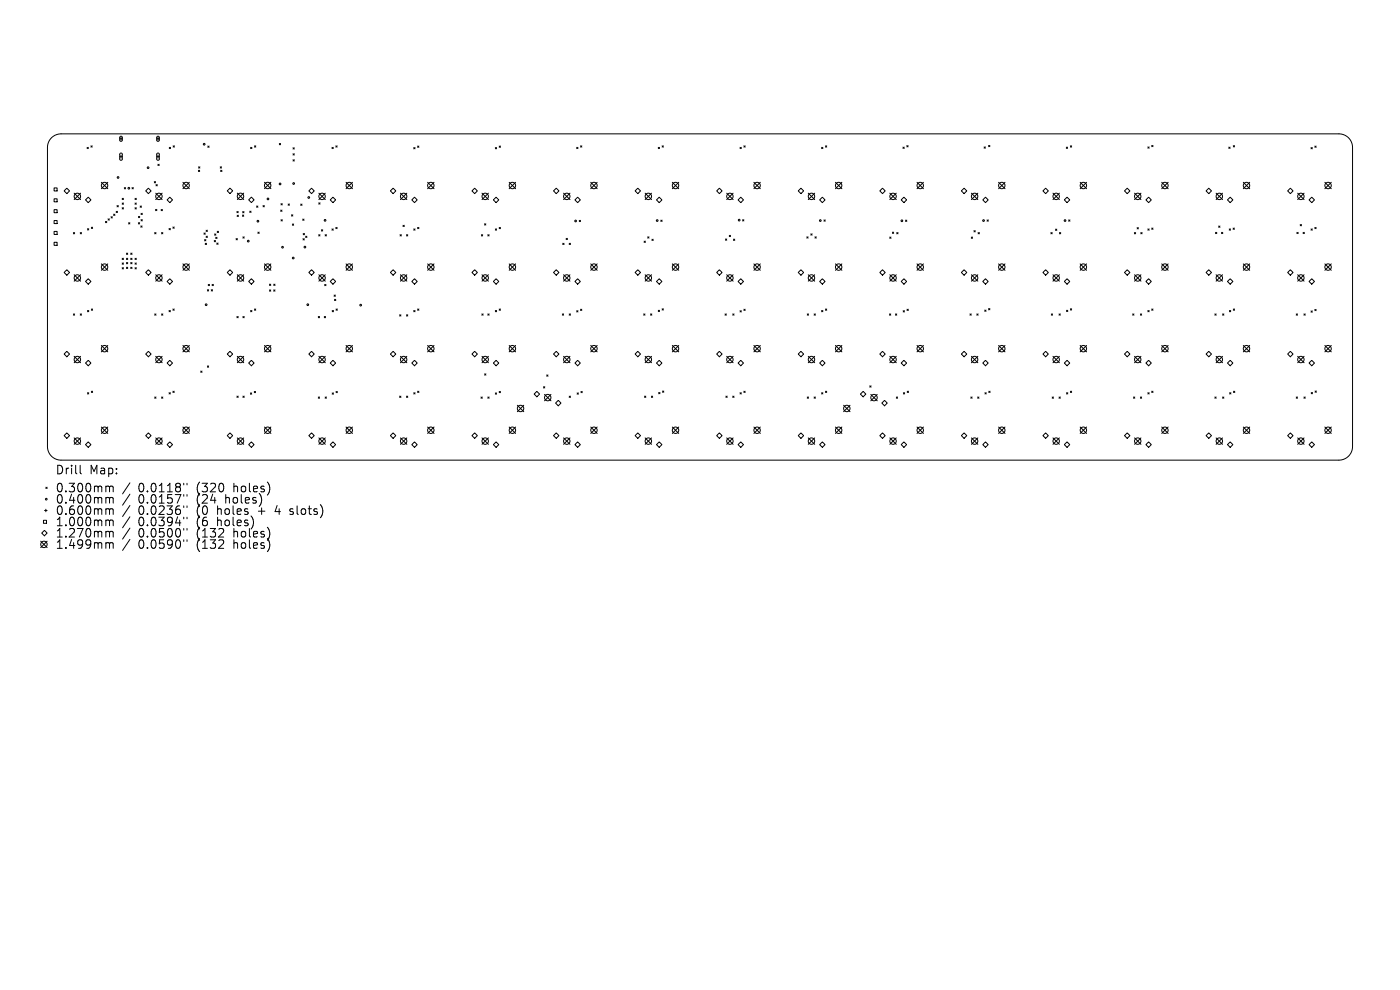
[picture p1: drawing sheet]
<svg xmlns="http://www.w3.org/2000/svg" width="297mm" height="210mm" viewBox="0 0 297 210" stroke-linecap="round" stroke-linejoin="round" font-family="sans-serif">
<defs><g id="words">
<g font-size="2.5">
<text x="11.8" y="100.8">Drill</text>
<text x="19" y="100.8">Map:</text>
<text x="11.8" y="104.6">0.300mm</text>
<text x="11.8" y="107">0.400mm</text>
<text x="29.3" y="104.6">0.0118&quot;</text>
<text x="29.3" y="107">0.0157&quot;</text>
<text x="41.7" y="104.6">(320</text>
<text x="41.7" y="107">(24</text>
<text x="47.8" y="107">holes)</text>
<text x="49.6" y="104.6">holes)</text>
<text x="11.8" y="109.4">0.600mm</text>
<text x="11.8" y="111.8">1.000mm</text>
<text x="29.3" y="109.4">0.0236&quot;</text>
<text x="29.3" y="111.8">0.0394&quot;</text>
<text x="41.7" y="109.4">(0</text>
<text x="41.7" y="111.8">(6</text>
<text x="46.1" y="109.4">holes</text>
<text x="46.1" y="111.8">holes)</text>
<text x="54.8" y="109.4">+</text>
<text x="58.6" y="109.4">4</text>
<text x="61.8" y="109.4">slots)</text>
<text x="11.8" y="114.2">1.270mm</text>
<text x="11.8" y="116.6">1.499mm</text>
<text x="29.3" y="114.2">0.0500&quot;</text>
<text x="29.3" y="116.6">0.0590&quot;</text>
<text x="41.7" y="114.2">(132</text>
<text x="41.7" y="116.6">(132</text>
<text x="49.6" y="114.2">holes)</text>
<text x="49.6" y="116.6">holes)</text>
</g>
</g></defs>
<g fill="none" stroke="#000" stroke-width=".21">
<path d="M10.9 29.2l1.1-.6 1-.2h271.1a2.88 2.88 0 0 1 2.8 2.9v63.4a2.88 2.88 0 0 1-2.8 2.9h-271.1a2.88 2.88 0 0 1-2.9-2.9v-63.4l.1-1zM11.5 39.9h.6v.6h-.6zM14.2 39.9l.6 .6-.6 .6-.6-.6zM18.5 31.3l.2 .2M18.7 31.3l-.2 .2M19.3 30.9l.3 .3M19.6 30.9l-.3 .3M21.5 38.7l1.4 1.3M22.9 38.7l-1.4 1.3M25.4 29.4h.5M25.4 33.2h.5M25.5 29l.2-.1 .2 .2v.7l-.2 .2-.3-.2z"/>
<path d="M25.5 32.5h.3l.1 .2v1.1l-.2 .2-.3-.2zM25.7 29.2v.5M25.7 33v.5M26.4 39.8l.2 .3M26.6 39.8l-.2 .3M28 39.8l.3 .3M28.3 39.8l-.3 .3M31.5 39.9l.6 .6-.6 .6-.6-.6zM32.7 38.5l.3 .3M33 38.5l-.3 .3M33.1 39.2l.3 .2M33.2 29.4h.6"/>
<path d="M33.2 33.2h.6M33.3 29l.3-.1 .2 .2v.7l-.2 .2-.3-.2zM33.3 32.5h.3l.2 .2v1.1l-.2 .2-.3-.2zM33.4 39.2l-.3 .2M33.5 34.8l.3 .3M33.5 29.2v.5M33.5 33v.5M33.8 34.8l-.3 .3M35.9 31.3l.3 .2M36.2 31.3l-.3 .2M36.7 30.9l.3 .3M37 30.9l-.3 .3"/>
<path d="M38.8 38.7l1.4 1.3M40.2 38.7l-1.4 1.3M42.1 36.1l.3 .3M42.1 35.4l.3 .3M42.4 36.1l-.3 .3M42.4 35.4l-.3 .3M44.1 31l.3 .3M44.4 31l-.3 .3M46.7 35.4l.3 .3M46.8 36.1l.3 .3M47 35.4l-.3 .3M47.1 36.1l-.3 .3"/>
<path d="M53.2 31.3l.2 .2M53.4 31.3l-.2 .2M54 30.9l.3 .3M54.3 30.9l-.3 .3M56.1 38.7l1.4 1.3M57.5 38.7l-1.4 1.3M59.3 30.4l.2 .3M59.5 30.4l-.2 .3M62.2 31.3l.2 .3M62.2 32.6l.2 .3M62.2 33.9l.2 .3M62.4 31.3l-.2 .3"/>
<path d="M62.4 32.6l-.2 .3M62.4 33.9l-.2 .3M66.1 39.9l.6 .6-.6 .6-.6-.6zM70.4 31.3l.3 .2M70.7 31.3l-.3 .2M71.2 30.9l.3 .3M71.5 30.9l-.3 .3M73.4 38.7l1.4 1.3M74.8 38.7l-1.4 1.3M83.4 39.9l.6 .6-.6 .6-.6-.6zM87.8 31.3l.3 .3M88.1 31.3l-.3 .3"/>
<path d="M88.6 31l.3 .3M88.9 31l-.3 .3M90.7 38.7l1.4 1.3M92.1 38.7l-1.4 1.3M105.1 31.3l.3 .3M105.4 31.3l-.3 .3M105.9 31l.3 .3M106.2 31l-.3 .3M108 38.7l1.4 1.3M109.4 38.7l-1.4 1.3M118 39.9l.6 .6-.6 .6-.6-.6zM122.3 31.3l.3 .2"/>
<path d="M122.6 31.3l-.3 .2M123.2 30.9l.2 .3M123.4 30.9l-.2 .3M125.3 38.7l1.4 1.3M126.7 38.7l-1.4 1.3M139.6 31.3l.3 .2M139.9 31.3l-.3 .2M140.5 30.9l.2 .3M140.7 30.9l-.2 .3M142.6 38.7l1.4 1.3M144 38.7l-1.4 1.3M152.6 39.9l.6 .6-.6 .6-.6-.6z"/>
<path d="M157 31.3l.3 .2M157.3 31.3l-.3 .2M157.8 30.9l.3 .3M158.1 30.9l-.3 .3M159.9 38.7l1.4 1.3M161.3 38.7l-1.4 1.3M174.3 31.3l.3 .2M174.6 31.3l-.3 .2M175.1 30.9l.3 .3M175.4 30.9l-.3 .3M177.2 38.7l1.4 1.3M178.6 38.7l-1.4 1.3"/>
<path d="M191.6 31.2l.2 .3M191.8 31.2l-.2 .3M192.4 30.9l.2 .3M192.6 30.9l-.2 .3M194.5 38.7l1.4 1.3M195.9 38.7l-1.4 1.3M208.8 31.2l.2 .2M209 31.2l-.2 .2M209.7 30.8l.3 .3M210 30.8l-.3 .3M211.8 38.7l1.4 1.3M213.2 38.7l-1.4 1.3"/>
<path d="M221.8 39.9l.6 .6-.6 .6-.5-.6zM226.2 31.2l.3 .3M226.5 31.2l-.3 .3M227.1 30.9l.2 .3M227.3 30.9l-.2 .3M229.1 38.7l1.4 1.3M230.5 38.7l-1.4 1.3M243.5 31.2l.3 .2M243.8 31.2l-.3 .2M244.3 30.8l.3 .3M244.6 30.8l-.3 .3M246.5 38.7l1.3 1.3"/>
<path d="M247.8 38.7l-1.3 1.3M256.4 39.9l.6 .6-.6 .6-.5-.6zM260.7 31.2l.3 .3M261 31.2l-.3 .3M261.6 30.9l.3 .3M261.9 30.9l-.3 .3M263.8 38.7l1.3 1.3M265.1 38.7l-1.3 1.3M273.7 39.9l.6 .6-.6 .6-.5-.6zM278.1 31.3l.3 .3M278.4 31.3l-.3 .3M278.9 31l.3 .3"/>
<path d="M279.2 31l-.3 .3M281.1 38.7l1.3 1.3M282.4 38.7l-1.3 1.3M11.5 42.2h.6v.6h-.6zM11.5 44.5h.6v.6h-.6zM11.5 46.8h.6v.6h-.6zM11.5 49.1h.6v.6h-.6zM11.5 51.4h.6v.6h-.6zM14.2 57.2l.6 .6-.6 .6-.6-.6zM15.6 49.3l.2 .3M15.7 41l1.4 1.3M15.7 58.3l1.4 1.3"/>
<path d="M15.8 49.3l-.2 .3M17 49.3l.3 .3M17.1 58.3l-1.4 1.3M17.1 41l-1.4 1.3M17.3 49.3l-.3 .3M18.6 48.5l.2 .3M18.7 41.8l.6 .6-.6 .6-.6-.6zM18.7 59.1l.6 .6-.6 .6-.6-.6zM18.8 48.5l-.2 .3M19.4 48.2l.3 .3M19.7 48.2l-.3 .3M21.5 56l1.4 1.3"/>
<path d="M22.4 47l.2 .2M22.6 47l-.2 .2M22.9 56l-1.4 1.3M22.9 46.4l.3 .3M23.2 46.4l-.3 .3M23.6 46l.2 .2M23.8 46l-.2 .2M24.1 45.4l.3 .3M24.4 45.4l-.3 .3M24.6 44.8l.3 .3M24.8 43.6l.3 .3M24.9 44.8l-.3 .3"/>
<path d="M25.1 43.6l-.3 .3M25.9 42.1l.3 .2M25.9 43.1l.3 .2M25.9 44.1l.3 .2M25.9 54.8l.3 .3M25.9 55.8l.3 .3M25.9 56.8l.3 .3M26.2 42.1l-.3 .2M26.2 43.1l-.3 .2M26.2 44.1l-.3 .2M26.2 54.8l-.3 .3M26.2 55.8l-.3 .3"/>
<path d="M26.2 56.8l-.3 .3M26.8 55.7l.3 .3M26.8 56.7l.3 .3M26.8 53.7l.3 .3M26.8 54.8l.3 .3M27.1 53.7l-.3 .3M27.1 54.8l-.3 .3M27.1 55.7l-.3 .3M27.1 56.7l-.3 .3M27.3 47.2l.3 .3M27.6 47.2l-.3 .3M27.7 55.7l.3 .3"/>
<path d="M27.7 53.7l.3 .3M27.7 54.8l.3 .3M27.7 56.7l.3 .3M28 56.7l-.3 .3M28 54.8l-.3 .3M28 53.7l-.3 .3M28 55.7l-.3 .3M28.6 42.1l.3 .2M28.6 43.1l.3 .2M28.6 44.1l.3 .2M28.6 54.8l.3 .3M28.6 55.8l.3 .3"/>
<path d="M28.6 56.8l.3 .3M28.9 55.8l-.3 .3M28.9 54.8l-.3 .3M28.9 42.1l-.3 .2M28.9 43.1l-.3 .2M28.9 44.1l-.3 .2M28.9 56.8l-.3 .3M29.4 47.2l.2 .3M29.4 45.9l.2 .3M29.6 47.2l-.2 .3M29.6 45.9l-.2 .3M29.7 43.7l.3 .3"/>
<path d="M29.9 47.9l.2 .3M29.9 45.2l.3 .3M29.9 46.6l.3 .3M30 43.7l-.3 .3M30.1 47.9l-.2 .3M30.2 45.2l-.3 .3M30.2 46.6l-.3 .3M31.5 57.2l.6 .6-.6 .6-.6-.6zM32.8 49.3l.3 .3M33 44.4l.3 .3M33 58.3l1.4 1.3M33 41l1.4 1.3"/>
<path d="M33.1 49.3l-.3 .3M33.3 44.4l-.3 .3M34.2 44.4l.3 .3M34.3 49.3l.2 .3M34.4 41l-1.4 1.3M34.4 58.3l-1.4 1.3M34.5 44.4l-.3 .3M34.5 49.3l-.2 .3M35.9 48.5l.2 .2M36 41.8l.6 .6-.6 .6-.6-.6zM36 59.1l.6 .6-.6 .6-.6-.6zM36.1 48.5l-.2 .2"/>
<path d="M36.7 48.2l.3 .2M37 48.2l-.3 .2M38.8 56l1.4 1.3M40.2 56l-1.4 1.3M43.3 49.4l.2 .3M43.4 50.8l.3 .3M43.5 49.4l-.2 .3M43.5 51.6l.3 .3M43.7 50.8l-.3 .3M43.7 48.8l.3 .3M43.7 50.1l.3 .3M43.8 51.6l-.3 .3"/>
<path d="M44 48.8l-.3 .3M44 50.1l-.3 .3M45.4 51l.3 .3M45.5 49.6l.3 .3M45.7 51l-.3 .3M45.8 50.3l.2 .3M45.8 49.6l-.3 .3M46 51.6l.3 .2M46 50.3l-.2 .3M46.1 49.1l.3 .2M46.3 51.6l-.3 .2M46.4 49.1l-.3 .2"/>
<path d="M48.2 40.5l.6-.6 .6 .6-.6 .6zM48.8 57.2l.6 .6-.6 .6-.6-.6zM50.1 50.6l.3 .3M50.3 44.9l.2 .2M50.3 45.7l.3 .2M50.3 41l1.4 1.3M50.3 58.3l1.4 1.3M50.4 50.6l-.3 .3M50.5 44.9l-.2 .2M50.6 45.7l-.3 .2M51.4 45.6l.3 .3M51.5 44.9l.3 .3"/>
<path d="M51.5 50.2l.3 .3M51.7 41l-1.4 1.3M51.7 58.3l-1.4 1.3M51.7 45.6l-.3 .3M51.8 44.9l-.3 .3M51.8 50.2l-.3 .3M52.8 42.4l.5-.6 .6 .6-.6 .6zM53 44.8l.3 .3M53.3 44.8l-.3 .3M53.3 59.1l.6 .6-.6 .6-.5-.6zM54.4 43.7l.3 .3M54.7 43.7l-.3 .3"/>
<path d="M54.7 49.2l.3 .3M55 49.2l-.3 .3M55.8 43.6l.3 .3M56.1 43.6l-.3 .3M56.1 56l1.4 1.3M57.5 56l-1.4 1.3M59.6 44.6l.2 .2M59.6 43.2l.3 .3M59.6 46.6l.3 .3M59.8 44.6l-.2 .2M59.9 43.2l-.3 .3M59.9 46.6l-.3 .3"/>
<path d="M61.1 43.3l.3 .2M61.4 43.3l-.3 .2M61.8 45.6l.3 .2M62 47.5l.3 .3M62.1 45.6l-.3 .2M62.3 47.5l-.3 .3M63.8 43.3l.3 .3M64.1 43.3l-.3 .3M64.2 46.5l.3 .2M64.3 50.6l.3 .3M64.3 49.5l.3 .3M64.5 46.5l-.3 .2"/>
<path d="M64.6 50.6l-.3 .3M64.6 49.5l-.3 .3M64.8 50.1l.3 .3M65.1 50.1l-.3 .3M66.1 57.2l.6 .6-.6 .6-.6-.6zM67.6 49.8l.3 .3M67.6 43l.3 .3M67.6 41l1.4 1.3M67.6 58.3l1.4 1.3M67.9 49.8l-.3 .3M67.9 43l-.3 .3M68.2 48.7l.3 .3"/>
<path d="M68.5 48.7l-.3 .3M69 49.8l.2 .3M69 41l-1.4 1.3M69 58.3l-1.4 1.3M69.2 49.8l-.2 .3M70.4 48.6l.3 .2M70.6 41.8l.6 .6-.6 .6-.5-.6zM70.6 59.1l.6 .6-.6 .6-.5-.6zM70.7 48.6l-.3 .2M71.2 48.2l.3 .3M71.5 48.2l-.3 .3M73.4 56l1.4 1.3"/>
<path d="M74.8 56l-1.4 1.3M83.4 57.2l.6 .6-.6 .6-.6-.6zM84.9 49.8l.2 .3M84.9 58.3l1.4 1.3M84.9 41l1.4 1.3M85.1 49.8l-.2 .3M85.5 47.8l.3 .3M85.8 47.8l-.3 .3M86.2 49.8l.3 .3M86.3 41l-1.4 1.3M86.3 58.3l-1.4 1.3M86.5 49.8l-.3 .3"/>
<path d="M87.8 48.6l.3 .2M87.9 41.8l.6 .6-.6 .6-.5-.6zM87.9 59.1l.6 .6-.6 .6-.5-.6zM88.1 48.6l-.3 .2M88.6 48.2l.3 .3M88.9 48.2l-.3 .3M90.7 56l1.4 1.3M92.1 56l-1.4 1.3M100.1 40.5l.6-.6 .6 .6-.6 .6zM100.1 57.8l.6-.6 .6 .6-.6 .6zM102.1 49.8l.3 .3M102.3 41l1.3 1.3"/>
<path d="M102.3 58.3l1.3 1.3M102.4 49.8l-.3 .3M102.8 47.5l.3 .2M103.1 47.5l-.3 .2M103.5 49.8l.3 .3M103.6 41l-1.3 1.3M103.6 58.3l-1.3 1.3M103.8 49.8l-.3 .3M105.1 48.6l.3 .2M105.2 41.8l.6 .6-.6 .6-.5-.6zM105.2 59.1l.6 .6-.6 .6-.5-.6zM105.4 48.6l-.3 .2"/>
<path d="M105.9 48.2l.3 .3M106.2 48.2l-.3 .3M108 56l1.4 1.3M109.4 56l-1.4 1.3M118 57.2l.6 .6-.6 .6-.6-.6zM119.4 51.6l.3 .3M119.6 58.3l1.3 1.3M119.6 41l1.3 1.3M119.7 51.6l-.3 .3M120.1 50.6l.3 .2M120.4 50.6l-.3 .2M120.8 51.6l.2 .3"/>
<path d="M120.9 41l-1.3 1.3M120.9 58.3l-1.3 1.3M121 51.6l-.2 .3M122 42.4l.5-.6 .6 .6-.6 .6zM122 59.7l.5-.6 .6 .6-.6 .6zM122.9 46.7l.3 .3M123.2 46.7l-.3 .3M125.3 56l1.4 1.3M126.7 56l-1.4 1.3M134.7 40.5l.6-.6 .6 .6-.6 .6zM134.7 57.8l.6-.6 .6 .6-.6 .6zM136.6 51.1l.3 .3"/>
<path d="M136.9 41l1.3 1.3M136.9 58.3l1.3 1.3M136.9 51.1l-.3 .3M137.4 50.2l.3 .3M137.7 50.2l-.3 .3M138.2 41l-1.3 1.3M138.2 58.3l-1.3 1.3M138.3 50.7l.3 .3M138.6 50.7l-.3 .3M139.8 41.8l.6 .6-.6 .6-.5-.6zM139.8 59.1l.6 .6-.6 .6-.5-.6zM140.2 46.7l.3 .3"/>
<path d="M140.5 46.7l-.3 .3M142.6 56l1.4 1.3M144 56l-1.4 1.3M152.6 57.2l.6 .6-.6 .6-.6-.6zM153.9 50.7l.3 .3M154.2 41l1.3 1.3M154.2 58.3l1.3 1.3M154.2 50.7l-.3 .3M154.7 49.9l.3 .3M155 49.9l-.3 .3M155.5 41l-1.3 1.3M155.5 58.3l-1.3 1.3"/>
<path d="M155.6 50.7l.3 .3M155.9 50.7l-.3 .3M156.6 42.4l.6-.6 .5 .6-.5 .6zM156.6 59.7l.6-.6 .5 .6-.5 .6zM157.5 46.6l.3 .3M157.8 46.6l-.3 .3M159.9 56l1.4 1.3M161.3 56l-1.4 1.3M169.3 40.5l.6-.6 .6 .6-.6 .6zM169.3 57.8l.6-.6 .6 .6-.6 .6zM171.2 50.2l.2 .3M171.4 50.2l-.2 .3"/>
<path d="M171.5 58.3l1.3 1.3M171.5 41l1.3 1.3M172 49.6l.3 .3M172.3 49.6l-.3 .3M172.8 41l-1.3 1.3M172.8 58.3l-1.3 1.3M172.9 50.2l.3 .3M173.2 50.2l-.3 .3M173.9 42.4l.6-.6 .5 .6-.5 .6zM173.9 59.7l.6-.6 .5 .6-.5 .6zM174.8 46.7l.3 .2M175.1 46.7l-.3 .2"/>
<path d="M177.2 56l1.4 1.3M178.6 56l-1.4 1.3M186.6 40.5l.6-.6 .6 .6-.6 .6zM186.6 57.8l.6-.6 .6 .6-.6 .6zM188.8 50.3l.2 .3M188.8 41l1.3 1.3M188.8 58.3l1.3 1.3M189 50.3l-.2 .3M189.3 49.2l.3 .3M189.6 49.2l-.3 .3M190.1 41l-1.3 1.3M190.1 58.3l-1.3 1.3"/>
<path d="M190.2 49.3l.3 .3M190.5 49.3l-.3 .3M191.2 42.4l.6-.6 .5 .6-.5 .6zM191.2 59.7l.6-.6 .5 .6-.5 .6zM192.1 46.7l.3 .3M192.4 46.7l-.3 .3M194.5 56l1.4 1.3M195.9 56l-1.4 1.3M203.9 40.5l.6-.6 .6 .6-.6 .6zM203.9 57.8l.6-.6 .6 .6-.6 .6zM206.1 50.3l.2 .3M206.1 58.3l1.3 1.3"/>
<path d="M206.1 41l1.3 1.3M206.3 50.3l-.2 .3M206.6 48.9l.3 .3M206.9 48.9l-.3 .3M207.4 41l-1.3 1.3M207.4 58.3l-1.3 1.3M207.5 49.3l.3 .3M207.8 49.3l-.3 .3M209.1 41.8l.5 .6-.5 .6-.6-.6zM209.1 59.1l.5 .6-.5 .6-.6-.6zM209.4 46.7l.3 .2M209.7 46.7l-.3 .2"/>
<path d="M211.8 56l1.4 1.3M213.2 56l-1.4 1.3M221.8 57.2l.6 .6-.6 .6-.5-.6zM222.9 49.3l.3 .3M223.2 49.3l-.3 .3M223.4 41l1.3 1.3M223.4 58.3l1.3 1.3M223.9 48.6l.3 .3M224.2 48.6l-.3 .3M224.7 41l-1.3 1.3M224.7 58.3l-1.3 1.3M224.8 49.3l.2 .3"/>
<path d="M225 49.3l-.2 .3M225.8 42.4l.6-.6 .5 .6-.5 .6zM225.8 59.7l.6-.6 .5 .6-.5 .6zM226.7 46.7l.3 .2M227 46.7l-.3 .2M229.1 56l1.4 1.3M230.5 56l-1.4 1.3M238.6 40.5l.5-.6 .6 .6-.6 .6zM238.6 57.8l.5-.6 .6 .6-.6 .6zM240.7 49.3l.2 .3M240.7 41l1.3 1.3M240.7 58.3l1.3 1.3"/>
<path d="M240.9 49.3l-.2 .3M241.2 48.3l.3 .3M241.5 48.3l-.3 .3M242 49.3l.3 .3M242 41l-1.3 1.3M242 58.3l-1.3 1.3M242.3 49.3l-.3 .3M243.1 42.4l.6-.6 .6 .6-.6 .6zM243.1 59.7l.6-.6 .6 .6-.6 .6zM243.5 48.6l.3 .2M243.8 48.6l-.3 .2M244.3 48.4l.3 .3"/>
<path d="M244.6 48.4l-.3 .3M246.5 56l1.3 1.3M247.8 56l-1.3 1.3M256.4 57.2l.6 .6-.6 .6-.5-.6zM257.9 49.3l.2 .3M258 58.3l1.4 1.3M258 41l1.4 1.3M258.1 49.3l-.2 .3M258.5 47.9l.3 .3M258.8 47.9l-.3 .3M259.1 49.3l.3 .3M259.4 41l-1.4 1.3"/>
<path d="M259.4 58.3l-1.4 1.3M259.4 49.3l-.3 .3M260.8 48.6l.2 .2M261 41.8l.6 .6-.6 .6-.6-.6zM261 59.1l.6 .6-.6 .6-.6-.6zM261 48.6l-.2 .2M261.6 48.4l.3 .3M261.9 48.4l-.3 .3M263.8 56l1.3 1.3M265.1 56l-1.3 1.3M273.7 57.2l.6 .6-.6 .6-.5-.6zM275.1 49.3l.3 .3"/>
<path d="M275.3 41l1.4 1.3M275.3 58.3l1.4 1.3M275.4 49.3l-.3 .3M275.8 47.6l.3 .3M276.1 47.6l-.3 .3M276.4 49.3l.3 .3M276.7 41l-1.4 1.3M276.7 58.3l-1.4 1.3M276.7 49.3l-.3 .3M278.1 48.6l.3 .2M278.3 41.8l.6 .6-.6 .6-.6-.6zM278.3 59.1l.6 .6-.6 .6-.6-.6z"/>
<path d="M278.4 48.6l-.3 .2M278.9 48.2l.3 .3M279.2 48.2l-.3 .3M281.1 56l1.3 1.3M282.4 56l-1.3 1.3M14.2 74.5l.6 .6-.6 .6-.6-.6zM15.6 66.6l.2 .3M15.7 75.6l1.4 1.3M15.8 66.6l-.2 .3M17 66.6l.3 .3M17.1 75.6l-1.4 1.3M17.3 66.6l-.3 .3"/>
<path d="M18.6 65.9l.2 .2M18.7 76.4l.6 .6-.6 .6-.6-.6zM18.8 65.9l-.2 .2M19.4 65.5l.3 .3M19.7 65.5l-.3 .3M21.5 73.3l1.4 1.3M22.9 73.3l-1.4 1.3M31.5 74.5l.6 .6-.6 .6-.6-.6zM32.8 66.6l.3 .3M33 75.6l1.4 1.3M33.1 66.6l-.3 .3M34.3 66.6l.2 .3"/>
<path d="M34.4 75.6l-1.4 1.3M34.5 66.6l-.2 .3M35.9 65.9l.2 .2M36 76.4l.6 .6-.6 .6-.6-.6zM36.1 65.9l-.2 .2M36.7 65.5l.3 .3M37 65.5l-.3 .3M38.8 73.3l1.4 1.3M40.2 73.3l-1.4 1.3M42.6 78.7l.3 .3M42.9 78.7l-.3 .3M44 77.6l.3 .3"/>
<path d="M44 61.5l.3 .2M44.2 60.3l.2 .3M44.3 61.5l-.3 .2M44.3 77.6l-.3 .3M44.4 60.3l-.2 .3M44.8 61.5l.3 .2M45 60.3l.3 .3M45.1 61.5l-.3 .2M45.3 60.3l-.3 .3M48.8 74.5l.6 .6-.6 .6-.6-.6zM50.3 67.1l.2 .3M50.3 75.6l1.4 1.3"/>
<path d="M50.5 67.1l-.2 .3M51.5 67.1l.3 .3M51.7 75.6l-1.4 1.3M51.8 67.1l-.3 .3M53.2 65.9l.2 .2M53.3 76.4l.6 .6-.6 .6-.5-.6zM53.4 65.9l-.2 .2M54 65.5l.3 .3M54.3 65.5l-.3 .3M56.1 73.3l1.4 1.3M57.2 60.3l.2 .2M57.2 61.5l.2 .3"/>
<path d="M57.4 60.3l-.2 .2M57.4 61.5l-.2 .3M57.5 73.3l-1.4 1.3M58.1 61.5l.2 .3M58.1 60.3l.2 .2M58.3 61.5l-.2 .3M58.3 60.3l-.2 .2M66.1 74.5l.6 .6-.6 .6-.6-.6zM67.5 67.1l.3 .3M67.6 75.6l1.4 1.3M67.8 67.1l-.3 .3M68.8 67.1l.3 .3"/>
<path d="M68.9 60.3l.3 .3M69 75.6l-1.4 1.3M69.1 67.1l-.3 .3M69.2 60.3l-.3 .3M70.5 65.9l.2 .2M70.6 76.4l.6 .6-.6 .6-.5-.6zM70.7 65.9l-.2 .2M70.9 62.6l.2 .3M71 63.5l.2 .3M71.1 62.6l-.2 .3M71.2 63.5l-.2 .3M71.3 65.5l.3 .3"/>
<path d="M71.6 65.5l-.3 .3M73.4 73.3l1.4 1.3M74.8 73.3l-1.4 1.3M83.4 74.5l.6 .6-.6 .6-.6-.6zM84.8 66.8l.3 .2M84.9 75.6l1.4 1.3M85.1 66.8l-.3 .2M86.2 66.8l.3 .2M86.3 75.6l-1.4 1.3M86.5 66.8l-.3 .2M87.8 65.9l.3 .2M87.9 76.4l.6 .6-.6 .6-.5-.6z"/>
<path d="M88.1 65.9l-.3 .2M88.6 65.5l.3 .3M88.9 65.5l-.3 .3M90.7 73.3l1.4 1.3M92.1 73.3l-1.4 1.3M100.7 74.5l.6 .6-.6 .6-.6-.6zM102.2 66.6l.3 .3M102.3 75.6l1.3 1.3M102.5 66.6l-.3 .3M102.8 79.3l.3 .3M103.1 79.3l-.3 .3M103.5 66.6l.3 .3"/>
<path d="M103.6 75.6l-1.3 1.3M103.8 66.6l-.3 .3M105.1 65.9l.3 .2M105.2 76.4l.6 .6-.6 .6-.5-.6zM105.4 65.9l-.3 .2M105.9 65.5l.3 .3M106.2 65.5l-.3 .3M108 73.3l1.4 1.3M109.4 73.3l-1.4 1.3M116 79.5l.3 .3M116.3 79.5l-.3 .3M118 74.5l.6 .6-.6 .6-.6-.6z"/>
<path d="M119.3 66.6l.3 .3M119.6 75.6l1.3 1.3M119.6 66.6l-.3 .3M120.8 66.6l.2 .3M120.9 75.6l-1.3 1.3M121 66.6l-.2 .3M122.3 65.9l.3 .3M122.5 76.4l.6 .6-.6 .6-.5-.6zM122.6 65.9l-.3 .3M123.2 65.6l.2 .3M123.4 65.6l-.2 .3M125.3 73.3l1.4 1.3"/>
<path d="M126.7 73.3l-1.4 1.3M135.3 74.5l.6 .6-.6 .6-.6-.6zM136.6 66.6l.2 .3M136.8 66.6l-.2 .3M136.9 75.6l1.3 1.3M138 66.6l.3 .3M138.2 75.6l-1.3 1.3M138.3 66.6l-.3 .3M139.6 65.8l.3 .3M139.8 76.4l.6 .6-.6 .6-.5-.6zM139.9 65.8l-.3 .3M140.5 65.5l.2 .3"/>
<path d="M140.7 65.5l-.2 .3M142.6 73.3l1.4 1.3M144 73.3l-1.4 1.3M152.6 74.5l.6 .6-.6 .6-.6-.6zM153.8 66.6l.3 .3M154.1 66.6l-.3 .3M154.2 75.6l1.3 1.3M155.5 66.6l.2 .3M155.5 75.6l-1.3 1.3M155.7 66.6l-.2 .3M156.6 77l.6-.6 .5 .6-.5 .6zM157 65.9l.3 .3"/>
<path d="M157.3 65.9l-.3 .3M157.8 65.6l.3 .3M158.1 65.6l-.3 .3M159.9 73.3l1.4 1.3M161.3 73.3l-1.4 1.3M169.9 74.5l.6 .6-.6 .6-.6-.6zM171.3 66.6l.2 .3M171.5 75.6l1.3 1.3M171.5 66.6l-.2 .3M172.7 66.6l.3 .3M172.8 75.6l-1.3 1.3M173 66.6l-.3 .3"/>
<path d="M174.3 65.9l.3 .2M174.5 76.4l.5 .6-.5 .6-.6-.6zM174.6 65.9l-.3 .2M175.1 65.5l.3 .3M175.4 65.5l-.3 .3M177.2 73.3l1.4 1.3M178.6 73.3l-1.4 1.3M186.6 75.1l.6-.6 .6 .6-.6 .6zM188.7 66.6l.3 .3M188.8 75.6l1.3 1.3M189 66.6l-.3 .3M190 66.6l.2 .3"/>
<path d="M190.1 75.6l-1.3 1.3M190.2 66.6l-.2 .3M191.2 77l.6-.6 .5 .6-.5 .6zM191.6 65.9l.3 .3M191.9 65.9l-.3 .3M192.4 65.6l.3 .3M192.7 65.6l-.3 .3M194.5 73.3l1.4 1.3M195.9 73.3l-1.4 1.3M203.9 75.1l.6-.6 .6 .6-.6 .6zM205.8 66.6l.2 .3M206 66.6l-.2 .3"/>
<path d="M206.1 75.6l1.3 1.3M207.2 66.6l.3 .3M207.4 75.6l-1.3 1.3M207.5 66.6l-.3 .3M208.9 65.8l.3 .2M209.1 76.4l.5 .6-.5 .6-.6-.6zM209.2 65.8l-.3 .2M209.7 65.5l.3 .2M210 65.5l-.3 .2M211.8 73.3l1.4 1.3M213.2 73.3l-1.4 1.3M221.8 74.5l.6 .6-.6 .6-.5-.6z"/>
<path d="M223 66.6l.3 .3M223.3 66.6l-.3 .3M223.4 75.6l1.3 1.3M224.7 66.6l.2 .3M224.7 75.6l-1.3 1.3M224.9 66.6l-.2 .3M225.8 77l.6-.6 .5 .6-.5 .6zM226.3 65.8l.2 .3M226.5 65.8l-.2 .3M227.1 65.5l.2 .3M227.3 65.5l-.2 .3M229.1 73.3l1.4 1.3"/>
<path d="M230.5 73.3l-1.4 1.3M238.6 75.1l.5-.6 .6 .6-.6 .6zM240.3 66.6l.3 .3M240.6 66.6l-.3 .3M240.7 75.6l1.3 1.3M241.9 66.6l.3 .3M242 75.6l-1.3 1.3M242.2 66.6l-.3 .3M243.5 65.9l.3 .2M243.7 76.4l.6 .6-.6 .6-.6-.6zM243.8 65.9l-.3 .2M244.3 65.5l.3 .3"/>
<path d="M244.6 65.5l-.3 .3M246.5 73.3l1.3 1.3M247.8 73.3l-1.3 1.3M256.4 74.5l.6 .6-.6 .6-.5-.6zM257.7 66.6l.3 .3M258 75.6l1.4 1.3M258 66.6l-.3 .3M259.4 75.6l-1.4 1.3M259.4 66.6l.2 .3M259.6 66.6l-.2 .3M260.8 65.9l.3 .2M261 76.4l.6 .6-.6 .6-.6-.6z"/>
<path d="M261.1 65.9l-.3 .2M261.6 65.5l.3 .3M261.9 65.5l-.3 .3M263.8 73.3l1.3 1.3M265.1 73.3l-1.3 1.3M273.7 74.5l.6 .6-.6 .6-.5-.6zM275 66.6l.3 .3M275.3 66.6l-.3 .3M275.3 75.6l1.4 1.3M276.6 66.6l.3 .3M276.7 75.6l-1.4 1.3M276.9 66.6l-.3 .3"/>
<path d="M278.1 66l.3 .2M278.3 76.4l.6 .6-.6 .6-.6-.6zM278.4 66l-.3 .2M278.9 65.6l.3 .3M279.2 65.6l-.3 .3M281.1 73.3l1.3 1.3M282.4 73.3l-1.3 1.3M14.2 91.8l.6 .6-.6 .6-.6-.6zM15.7 92.9l1.4 1.4M17 98.7v1.6l.3 .2M17.1 92.9l-1.4 1.4M18.6 83.3l.2 .3"/>
<path d="M18.7 93.7l.6 .6-.6 .6-.6-.6zM18.8 83.3l-.2 .3M19.4 83l.3 .3M19.7 83l-.3 .3M21.5 90.6l1.4 1.3M22.9 90.6l-1.4 1.3M30.9 92.4l.6-.6 .6 .6-.6 .6zM32.8 84.2l.3 .3M33 92.9l1.4 1.4M33.1 84.2l-.3 .3M34.3 84.2l.2 .3M34.4 92.9l-1.4 1.4"/>
<path d="M34.5 84.2l-.2 .3M35.4 94.3l.6-.6 .6 .6-.6 .6zM35.9 83.3l.2 .3M36.1 83.3l-.2 .3M36.7 83l.3 .3M37 83l-.3 .3M38.8 90.6l1.4 1.3M40.2 90.6l-1.4 1.3M48.8 91.8l.6 .6-.6 .6-.6-.6zM50.3 84l.2 .3M50.3 92.9l1.4 1.4M50.5 84l-.2 .3"/>
<path d="M51.5 84l.3 .3M51.7 92.9l-1.4 1.4M51.8 84l-.3 .3M53.1 83.3l.3 .3M53.3 93.7l.6 .6-.6 .6-.5-.6zM53.4 83.3l-.3 .3M53.9 83l.3 .3M54.2 83l-.3 .3M56.1 90.6l1.4 1.3M57.5 90.6l-1.4 1.3M65.5 92.4l.6-.6 .6 .6-.6 .6zM67.5 84.2l.3 .3"/>
<path d="M67.6 92.9l1.4 1.4M67.8 84.2l-.3 .3M69 84.2l.2 .3M69 92.9l-1.4 1.4M69.2 84.2l-.2 .3M70.1 94.3l.5-.6 .6 .6-.6 .6zM70.5 83.3l.2 .3M70.7 83.3l-.2 .3M71.3 83l.3 .3M71.6 83l-.3 .3M73.4 90.6l1.4 1.3M74.8 90.6l-1.4 1.3"/>
<path d="M83.4 91.8l.6 .6-.6 .6-.6-.6zM84.8 84l.3 .3M84.9 92.9l1.4 1.4M85.1 84l-.3 .3M86.2 84l.3 .3M86.3 92.9l-1.4 1.4M86.5 84l-.3 .3M87.4 94.3l.5-.6 .6 .6-.6 .6zM87.8 83.3l.3 .3M88.1 83.3l-.3 .3M88.6 83l.3 .3M88.9 83l-.3 .3"/>
<path d="M90.7 90.6l1.4 1.3M92.1 90.6l-1.4 1.3M100.1 92.4l.6-.6 .6 .6-.6 .6zM102 84.2l.3 .3M102.3 92.9l1.3 1.4M102.3 84.2l-.3 .3M103.5 84.2l.3 .3M103.6 92.9l-1.3 1.4M103.8 84.2l-.3 .3M105.1 83.3l.3 .3M105.2 93.7l.6 .6-.6 .6-.5-.6zM105.4 83.3l-.3 .3"/>
<path d="M105.9 83l.3 .3M106.2 83l-.3 .3M108 90.6l1.4 1.3M109.4 90.6l-1.4 1.3M109.8 86l1.3 1.3M111.1 86l-1.3 1.3M113.9 83l.6 .6-.6 .6-.6-.6zM115.3 82l.3 .3M115.5 83.7l1.4 1.3M115.6 82l-.3 .3M116.9 83.7l-1.4 1.3M117.4 92.4l.6-.6 .6 .6-.6 .6z"/>
<path d="M117.9 85.5l.5-.6 .6 .6-.6 .6zM119.6 92.9l1.3 1.4M120.8 84l.2 .3M120.9 92.9l-1.3 1.4M121 84l-.2 .3M122 94.3l.5-.6 .6 .6-.6 .6zM122.4 83.3l.3 .3M122.7 83.3l-.3 .3M123.2 83l.3 .3M123.5 83l-.3 .3M125.3 90.6l1.4 1.3M126.7 90.6l-1.4 1.3"/>
<path d="M134.7 92.4l.6-.6 .6 .6-.6 .6zM136.7 84l.3 .3M136.9 92.9l1.3 1.4M137 84l-.3 .3M138.2 84l.3 .3M138.2 92.9l-1.3 1.4M138.5 84l-.3 .3M139.3 94.3l.5-.6 .6 .6-.6 .6zM139.7 83.3l.3 .2M140 83.3l-.3 .2M140.6 82.9l.2 .3M140.8 82.9l-.2 .3"/>
<path d="M142.6 90.6l1.4 1.3M144 90.6l-1.4 1.3M152 92.4l.6-.6 .6 .6-.6 .6zM154 84l.3 .3M154.2 92.9l1.3 1.4M154.3 84l-.3 .3M155.5 84l.2 .3M155.5 92.9l-1.3 1.4M155.7 84l-.2 .3M156.6 94.3l.6-.6 .5 .6-.5 .6zM157 83.3l.3 .3M157.3 83.3l-.3 .3"/>
<path d="M157.8 83l.3 .3M158.1 83l-.3 .3M159.9 90.6l1.4 1.3M161.3 90.6l-1.4 1.3M169.3 92.4l.6-.6 .6 .6-.6 .6zM171.3 84.2l.2 .3M171.5 92.9l1.3 1.4M171.5 84.2l-.2 .3M172.7 84.2l.3 .3M172.8 92.9l-1.3 1.4M173 84.2l-.3 .3M173.9 94.3l.6-.6 .5 .6-.5 .6z"/>
<path d="M174.3 83.3l.3 .3M174.6 83.3l-.3 .3M175.1 83l.3 .3M175.4 83l-.3 .3M177.2 90.6l1.4 1.3M178.6 90.6l-1.4 1.3M179 86l1.3 1.3M180.3 86l-1.3 1.3M183.1 83l.6 .6-.6 .6-.6-.6zM184.5 81.9l.3 .2M184.7 83.7l1.4 1.3M184.8 81.9l-.3 .2"/>
<path d="M186.1 83.7l-1.4 1.3M186.6 92.4l.6-.6 .6 .6-.6 .6zM187.1 85.5l.6-.6 .5 .6-.5 .6zM188.8 92.9l1.3 1.4M190.1 92.9l-1.3 1.4M190.1 84.2l.3 .3M190.4 84.2l-.3 .3M191.2 94.3l.6-.6 .5 .6-.5 .6zM191.6 83.3l.3 .3M191.9 83.3l-.3 .3M192.5 83l.2 .3M192.7 83l-.2 .3"/>
<path d="M194.5 90.6l1.4 1.3M195.9 90.6l-1.4 1.3M203.9 92.4l.6-.6 .6 .6-.6 .6zM206 84.2l.2 .3M206.1 92.9l1.3 1.4M206.2 84.2l-.2 .3M207.4 84.2l.3 .3M207.4 92.9l-1.3 1.4M207.7 84.2l-.3 .3M209 83.3l.2 .3M209.1 93.7l.5 .6-.5 .6-.6-.6zM209.2 83.3l-.2 .3"/>
<path d="M209.8 83l.2 .3M210 83l-.2 .3M211.8 90.6l1.4 1.3M213.2 90.6l-1.4 1.3M221.8 91.8l.6 .6-.6 .6-.5-.6zM223.2 84.2l.3 .3M223.4 92.9l1.3 1.4M223.5 84.2l-.3 .3M224.7 84.2l.2 .3M224.7 92.9l-1.3 1.4M224.9 84.2l-.2 .3M225.8 94.3l.6-.6 .5 .6-.5 .6z"/>
<path d="M226.3 83.3l.2 .3M226.5 83.3l-.2 .3M227.1 83l.2 .3M227.3 83l-.2 .3M229.1 90.6l1.4 1.3M230.5 90.6l-1.4 1.3M238.6 92.4l.5-.6 .6 .6-.6 .6zM240.5 84.2l.2 .3M240.7 92.9l1.3 1.4M240.7 84.2l-.2 .3M241.9 84.2l.3 .3M242 92.9l-1.3 1.4"/>
<path d="M242.2 84.2l-.3 .3M243.1 94.3l.6-.6 .6 .6-.6 .6zM243.5 83.3l.3 .3M243.8 83.3l-.3 .3M244.3 83l.3 .3M244.6 83l-.3 .3M246.5 90.6l1.3 1.3M247.8 90.6l-1.3 1.3M256.4 91.8l.6 .6-.6 .6-.5-.6zM257.7 84.2l.3 .3M258 92.9l1.4 1.4M258 84.2l-.3 .3"/>
<path d="M259.4 92.9l-1.4 1.4M259.4 84.2l.2 .3M259.6 84.2l-.2 .3M260.9 83.3l.2 .3M261 93.7l.6 .6-.6 .6-.6-.6zM261.1 83.3l-.2 .3M261.7 83l.3 .3M262 83l-.3 .3M263.8 90.6l1.3 1.3M265.1 90.6l-1.3 1.3M273.7 91.8l.6 .6-.6 .6-.5-.6zM275 84.2l.3 .3"/>
<path d="M275.3 84.2l-.3 .3M275.3 92.9l1.4 1.4M276.6 84.2l.3 .3M276.7 92.9l-1.4 1.4M276.9 84.2l-.3 .3M278.2 83.3l.2 .2M278.3 93.7l.6 .6-.6 .6-.6-.6zM278.4 83.3l-.2 .2M279 82.9l.3 .3M279.3 82.9l-.3 .3M281.1 90.6l1.3 1.3M282.4 90.6l-1.3 1.3"/>
<path d="M8.6 114.8l1.4 1.4M9.2 110.4h.7v.6h-.7zM9.4 112.5l.6 .6-.6 .6-.6-.6zM9.5 108.3h.5M9.7 103.4l.3 .2M9.7 108v.6M10 103.4l-.3 .2M10 114.8l-1.4 1.4M23 103.1l.2 .3M23 105.5l.2 .3M23 107.9l.2 .3M23 110.3l.2 .3"/>
<path d="M23 112.7l.2 .3M23 115.1l.2 .3M23.2 103.4v.9M23.2 105.8v.9M23.2 108.2v.9M23.2 110.6v.9M23.2 113v.9M23.2 115.4v.9M23.2 103.4l.3-.3 .4 .1 .1 1.1M23.2 105.8l.3-.3 .4 .1 .1 1.1M23.2 108.2l.3-.3 .4 .1 .1 1.1M23.2 110.6l.3-.3 .4 .1 .1 1.1"/>
<path d="M23.2 113l.3-.3 .4 .1 .1 1.1M23.2 115.4l.3-.3 .4 .1 .1 1.1M27.6 102.4l-1.6 2.4M27.6 104.8l-1.6 2.4M27.6 107.2l-1.6 2.4M27.6 109.6l-1.6 2.4M27.6 112l-1.6 2.4M27.6 114.4l-1.6 2.4M39 102.5v.4M39 104.9v.4M39 107.3v.4M39 109.7v.4"/>
<path d="M39 112.1v.4M39 114.5v.4M39.7 102.5v.4M39.7 104.9v.4M39.7 107.3v.4M39.7 109.7v.4M39.7 112.1v.4M39.7 114.5v.4M53.7 110.2v1.2M55.5 105.9l-.1 .7M57.1 103v1.2M57.1 112.6v1.2"/>
<path d="M57.1 115v1.2"/>
<circle cx="22.2" cy="39.4" r=".68"/>
<circle cx="25" cy="37.6" r=".18"/>
<circle cx="27.3" cy="39.9" r=".18"/>
<circle cx="31.4" cy="35.6" r=".18"/>
<circle cx="39.5" cy="39.4" r=".68"/>
<circle cx="43.3" cy="30.6" r=".18"/>
<circle cx="56.8" cy="39.3" r=".68"/>
<circle cx="59.4" cy="39" r=".18"/>
<circle cx="62.3" cy="38.9" r=".18"/>
<circle cx="74.1" cy="39.4" r=".68"/>
<circle cx="91.4" cy="39.4" r=".68"/>
<circle cx="108.7" cy="39.4" r=".68"/>
<circle cx="126" cy="39.4" r=".68"/>
<circle cx="143.3" cy="39.4" r=".68"/>
<circle cx="160.6" cy="39.4" r=".68"/>
<circle cx="177.9" cy="39.4" r=".68"/>
<circle cx="195.2" cy="39.4" r=".68"/>
<circle cx="212.5" cy="39.4" r=".68"/>
<circle cx="229.8" cy="39.4" r=".68"/>
<circle cx="247.1" cy="39.4" r=".68"/>
<circle cx="264.4" cy="39.4" r=".68"/>
<circle cx="281.7" cy="39.4" r=".68"/>
<circle cx="16.4" cy="41.7" r=".68"/>
<circle cx="16.4" cy="59" r=".68"/>
<circle cx="22.2" cy="56.7" r=".68"/>
<circle cx="33.7" cy="41.7" r=".68"/>
<circle cx="33.7" cy="59" r=".68"/>
<circle cx="39.5" cy="56.7" r=".68"/>
<circle cx="51" cy="59" r=".68"/>
<circle cx="51" cy="41.6" r=".68"/>
<circle cx="52.7" cy="51.1" r=".18"/>
<circle cx="54.7" cy="46.9" r=".18"/>
<circle cx="56.8" cy="56.7" r=".68"/>
<circle cx="56.8" cy="42.2" r=".18"/>
<circle cx="59.9" cy="52.4" r=".18"/>
<circle cx="62.2" cy="54.7" r=".18"/>
<circle cx="64.7" cy="52.4" r=".18"/>
<circle cx="65.5" cy="41.9" r=".18"/>
<circle cx="68.3" cy="41.7" r=".68"/>
<circle cx="68.3" cy="59" r=".68"/>
<circle cx="69" cy="46.7" r=".18"/>
<circle cx="74.1" cy="56.7" r=".68"/>
<circle cx="85.6" cy="41.7" r=".68"/>
<circle cx="85.6" cy="59" r=".68"/>
<circle cx="91.4" cy="56.7" r=".68"/>
<circle cx="102.9" cy="41.7" r=".68"/>
<circle cx="102.9" cy="59" r=".68"/>
<circle cx="108.7" cy="56.7" r=".68"/>
<circle cx="120.2" cy="41.7" r=".68"/>
<circle cx="120.2" cy="59" r=".68"/>
<circle cx="122.1" cy="46.9" r=".18"/>
<circle cx="126" cy="56.7" r=".68"/>
<circle cx="137.5" cy="41.7" r=".68"/>
<circle cx="137.5" cy="59" r=".68"/>
<circle cx="139.4" cy="46.8" r=".18"/>
<circle cx="143.3" cy="56.7" r=".68"/>
<circle cx="154.8" cy="41.7" r=".68"/>
<circle cx="154.8" cy="59" r=".68"/>
<circle cx="156.8" cy="46.7" r=".18"/>
<circle cx="160.6" cy="56.7" r=".68"/>
<circle cx="172.2" cy="41.7" r=".68"/>
<circle cx="172.2" cy="59" r=".68"/>
<circle cx="174" cy="46.8" r=".18"/>
<circle cx="177.9" cy="56.7" r=".68"/>
<circle cx="189.5" cy="41.7" r=".68"/>
<circle cx="189.5" cy="59" r=".68"/>
<circle cx="191.3" cy="46.8" r=".18"/>
<circle cx="195.2" cy="56.7" r=".68"/>
<circle cx="206.8" cy="41.7" r=".68"/>
<circle cx="206.8" cy="59" r=".68"/>
<circle cx="208.7" cy="46.8" r=".18"/>
<circle cx="212.5" cy="56.7" r=".68"/>
<circle cx="224.1" cy="41.7" r=".68"/>
<circle cx="224.1" cy="59" r=".68"/>
<circle cx="225.9" cy="46.8" r=".18"/>
<circle cx="229.8" cy="56.7" r=".68"/>
<circle cx="241.4" cy="41.7" r=".68"/>
<circle cx="241.4" cy="59" r=".68"/>
<circle cx="247.1" cy="56.7" r=".68"/>
<circle cx="258.7" cy="41.7" r=".68"/>
<circle cx="258.7" cy="59" r=".68"/>
<circle cx="264.4" cy="56.7" r=".68"/>
<circle cx="276" cy="41.7" r=".68"/>
<circle cx="276" cy="59" r=".68"/>
<circle cx="281.7" cy="56.7" r=".68"/>
<circle cx="16.4" cy="76.3" r=".68"/>
<circle cx="22.2" cy="74" r=".68"/>
<circle cx="33.7" cy="76.3" r=".68"/>
<circle cx="39.5" cy="74" r=".68"/>
<circle cx="43.7" cy="64.6" r=".18"/>
<circle cx="51" cy="76.3" r=".68"/>
<circle cx="56.8" cy="74" r=".68"/>
<circle cx="65.3" cy="64.6" r=".18"/>
<circle cx="68.3" cy="76.3" r=".68"/>
<circle cx="74.1" cy="74" r=".68"/>
<circle cx="76.5" cy="64.7" r=".18"/>
<circle cx="85.6" cy="76.3" r=".68"/>
<circle cx="91.4" cy="74" r=".68"/>
<circle cx="102.9" cy="76.3" r=".68"/>
<circle cx="108.7" cy="74" r=".68"/>
<circle cx="120.2" cy="76.3" r=".68"/>
<circle cx="126" cy="74" r=".68"/>
<circle cx="137.5" cy="76.3" r=".68"/>
<circle cx="143.3" cy="74" r=".68"/>
<circle cx="154.8" cy="76.3" r=".68"/>
<circle cx="160.6" cy="74" r=".68"/>
<circle cx="172.2" cy="76.3" r=".68"/>
<circle cx="177.9" cy="74" r=".68"/>
<circle cx="189.5" cy="76.3" r=".68"/>
<circle cx="195.2" cy="74" r=".68"/>
<circle cx="206.8" cy="76.3" r=".68"/>
<circle cx="212.5" cy="74" r=".68"/>
<circle cx="224.1" cy="76.3" r=".68"/>
<circle cx="229.8" cy="74" r=".68"/>
<circle cx="241.4" cy="76.3" r=".68"/>
<circle cx="247.1" cy="74" r=".68"/>
<circle cx="258.7" cy="76.3" r=".68"/>
<circle cx="264.4" cy="74" r=".68"/>
<circle cx="276" cy="76.3" r=".68"/>
<circle cx="281.7" cy="74" r=".68"/>
<circle cx="16.4" cy="93.6" r=".68"/>
<circle cx="22.2" cy="91.3" r=".68"/>
<circle cx="33.7" cy="93.6" r=".68"/>
<circle cx="39.5" cy="91.3" r=".68"/>
<circle cx="51" cy="93.6" r=".68"/>
<circle cx="56.8" cy="91.3" r=".68"/>
<circle cx="68.3" cy="93.6" r=".68"/>
<circle cx="74.1" cy="91.3" r=".68"/>
<circle cx="85.6" cy="93.6" r=".68"/>
<circle cx="91.4" cy="91.3" r=".68"/>
<circle cx="102.9" cy="93.6" r=".68"/>
<circle cx="108.7" cy="91.3" r=".68"/>
<circle cx="110.4" cy="86.7" r=".68"/>
<circle cx="116.2" cy="84.3" r=".68"/>
<circle cx="120.2" cy="93.6" r=".68"/>
<circle cx="126" cy="91.3" r=".68"/>
<circle cx="137.5" cy="93.6" r=".68"/>
<circle cx="143.3" cy="91.3" r=".68"/>
<circle cx="154.8" cy="93.6" r=".68"/>
<circle cx="160.6" cy="91.3" r=".68"/>
<circle cx="172.2" cy="93.6" r=".68"/>
<circle cx="177.9" cy="91.3" r=".68"/>
<circle cx="179.6" cy="86.7" r=".68"/>
<circle cx="185.4" cy="84.3" r=".68"/>
<circle cx="189.5" cy="93.6" r=".68"/>
<circle cx="195.2" cy="91.3" r=".68"/>
<circle cx="206.8" cy="93.6" r=".68"/>
<circle cx="212.5" cy="91.3" r=".68"/>
<circle cx="224.1" cy="93.6" r=".68"/>
<circle cx="229.8" cy="91.3" r=".68"/>
<circle cx="241.4" cy="93.6" r=".68"/>
<circle cx="247.1" cy="91.3" r=".68"/>
<circle cx="258.7" cy="93.6" r=".68"/>
<circle cx="264.4" cy="91.3" r=".68"/>
<circle cx="276" cy="93.6" r=".68"/>
<circle cx="281.7" cy="91.3" r=".68"/>
<circle cx="9.3" cy="115.5" r=".68"/>
<circle cx="9.8" cy="105.9" r=".18"/>
</g>
<use href="#words"/>
</svg>
